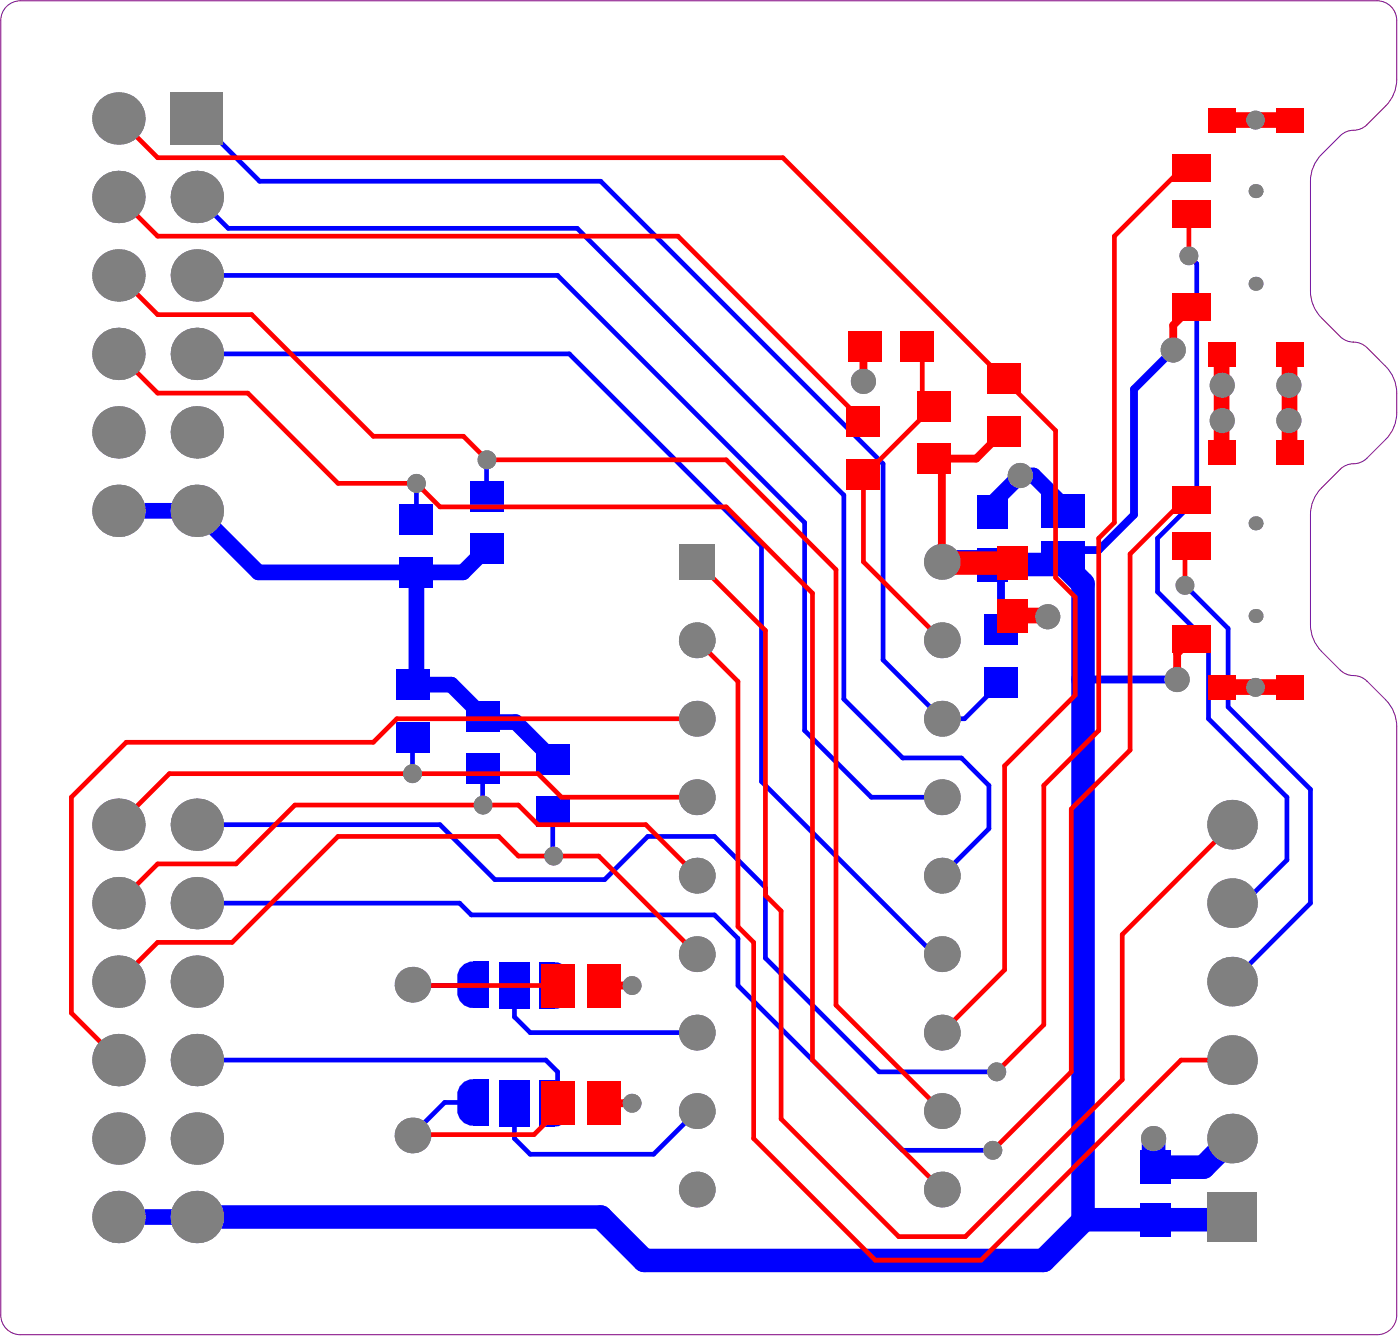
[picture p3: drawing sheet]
<svg xmlns="http://www.w3.org/2000/svg" width="151mm" height="144mm" viewBox="0 0 151 144" stroke-linecap="round" stroke-linejoin="round" font-family="sans-serif">
<path d="M.7 .7l.4-.3 .5-.2 .6-.1h146a2.11 2.11 0 0 1 2.1 2.1v6.3a4.1 4.1 0 0 1-1.2 2.9l-2 2a2.36 2.36 0 0 1-1.9 .7l-.7 .3-.3 .2-2 2a4.1 4.1 0 0 0-1.2 2.9v11.8a4.1 4.1 0 0 0 1.2 2.9l2 2a2.36 2.36 0 0 0 1.8 .6l.8 .3 .3 .3 2 2a4.1 4.1 0 0 1 1.2 2.9 7.5 7.5 0 0 1-.3 3.7l-.6 .9-2.3 2.4a2.36 2.36 0 0 1-1.9 .6l-.7 .3-.3 .3-2 2a4.1 4.1 0 0 0-1.2 2.9v11.8a4.1 4.1 0 0 0 1.2 2.9l2 2a2.36 2.36 0 0 0 1.8 .6l.8 .3 .3 .3 2 2a4.1 4.1 0 0 1 1.2 2.9v63.3a2.11 2.11 0 0 1-2.1 2.1h-146a2.11 2.11 0 0 1-2.1-2.1v-139.3l.1-.6 .2-.5z" fill="none" stroke="#800080" stroke-width=".11"/>
<g fill="#00f">
<path d="M49.9 103.7l.7-.3h.3v5a1.63 1.63 0 0 1-1.7-1.7v-1.9l.3-.6z"/>
<path d="M59.7 103.5a1.63 1.63 0 0 1 1.7 1.8v1.5a1.63 1.63 0 0 1-1.7 1.7z"/>
<path d="M49.9 116.4l.7-.3h.3v5a1.63 1.63 0 0 1-1.7-1.7v-1.9l.3-.6z"/>
<path d="M59.7 116.2a1.63 1.63 0 0 1 1.7 1.7v1.5a1.63 1.63 0 0 1-1.7 1.8z"/>
</g>
<g fill="none" stroke="#00f" stroke-width=".51">
<path d="M21.2 12.7l6.7 6.8h36.7l30.4 30.4v21.1l6.3 6.3h2.5l3.9-3.9M21.2 38.1h40.1l20.6 20.6v25.4l18.6 18.5h.8M21.2 21.2l3.4 3.4h37.5l28.7 28.7v21.9l6.3 6.3h6.4l2.9 3v4.6l-5.1 5.1M21.2 29.6h38.8l26.6 26.6v22.4l7.1 7.2h7.6M127.9 27.5l.9 .9v25.3l-4.3 4.2v5.8l5.5 5.5v8.1l8.5 8.5v6.7l-4.7 4.7h-1.2M44.8 52v3.9M52.4 49.5v3.9M44.4 79.3v3.9M127.5 63l4.6 4.6v8.5l8.9 8.8v12.3l-8.4 8.4M21.2 97.2h28.2l1.3 1.2h26.2l2.5 2.6v5l17.7 17.7h9.7M21.2 88.7h26.1l5.9 5.9h11.9l4.6-4.6h7.2l5.5 5.5v7.6l12.2 12.2h12.6M51.9 82.7l.1 3.9"/>
<path d="M59.5 88.2v3.8l.1 .1M21.2 114h37.5l1.3 1.3v2.3l-1.1 1.1M51.7 105.9v.1h-7.3M51.7 118.6h-3.9l-3.4 3.5M55.4 106v3.4l1.6 1.7h18M55.4 118.7v3.8l1.6 1.7h13.3l4.7-4.7"/>
</g>
<path d="M12.7 55h8.5l6.6 6.6h22l2.6-2.6M114.4 54.3l-3.2-3.1h-1.4l-3 2.9v1M44.8 61.6v11.6l-.4 .5h4.2l4 4h2.9l4 4M12.7 130.9h8.5" fill="none" stroke="#00f" stroke-width="1.7"/>
<path d="M126.2 37.6l-4.2 4.3v13.5l-3.8 3.8h-2.4l-1.5 1.5M106.5 60.4l1.2 1.2v6.1M116.5 73.1h10.2" fill="none" stroke="#00f" stroke-width=".84"/>
<path d="M101.3 60.4h5.2M106.8 60.7h7.5M114.4 60.6l2.1 2.2v68.5l-4.2 4.3h-43l-4.7-4.7h-43.4M124.1 122.5v2.9M132.6 122.5l-3.1 3.1h-5.2M132.6 130.9l-.3 .3h-15.6" fill="none" stroke="#00f" stroke-width="2.5"/>
<g fill="#808080">
<circle cx="127.9" cy="27.5" r="1.01"/>
<circle cx="127.5" cy="63" r="1.01"/>
<circle cx="92.9" cy="41" r="1.35"/>
<circle cx="109.8" cy="51.2" r="1.35"/>
<circle cx="68" cy="118.7" r="1.01"/>
<circle cx="68" cy="106" r="1.01"/>
<circle cx="131.5" cy="45.2" r="1.35"/>
<circle cx="131.5" cy="41.4" r="1.35"/>
<circle cx="138.7" cy="45.2" r="1.35"/>
<circle cx="138.7" cy="41.4" r="1.35"/>
<circle cx="135.1" cy="73.9" r="1.01"/>
<circle cx="135.1" cy="12.9" r="1.01"/>
<circle cx="124.1" cy="122.5" r="1.35"/>
<circle cx="126.2" cy="37.6" r="1.35"/>
<circle cx="126.7" cy="73.1" r="1.35"/>
<circle cx="106.8" cy="123.7" r="1.01"/>
<circle cx="107.2" cy="115.3" r="1.01"/>
<circle cx="112.7" cy="66.3" r="1.35"/>
<circle cx="52.4" cy="49.5" r="1.01"/>
<circle cx="44.8" cy="52" r="1.01"/>
<circle cx="59.6" cy="92.1" r="1.01"/>
<circle cx="52" cy="86.6" r="1.01"/>
<circle cx="44.4" cy="83.2" r="1.01"/>
<circle cx="75" cy="119.5" r="1.93"/>
<circle cx="75" cy="85.8" r="1.93"/>
<circle cx="101.3" cy="119.5" r="1.93"/>
<circle cx="101.3" cy="85.8" r="1.93"/>
<circle cx="135.1" cy="66.3" r=".75"/>
<circle cx="135.1" cy="30.5" r=".75"/>
<circle cx="75" cy="128" r="1.93"/>
<circle cx="75" cy="111.1" r="1.93"/>
<circle cx="75" cy="102.6" r="1.93"/>
<circle cx="75" cy="94.2" r="1.93"/>
<circle cx="75" cy="68.9" r="1.93"/>
<circle cx="101.3" cy="111.1" r="1.93"/>
<circle cx="101.3" cy="128" r="1.93"/>
<circle cx="101.3" cy="94.2" r="1.93"/>
<circle cx="101.3" cy="102.6" r="1.93"/>
<circle cx="101.3" cy="60.4" r="1.93"/>
<circle cx="101.3" cy="68.9" r="1.93"/>
<circle cx="135.1" cy="56.3" r=".75"/>
<circle cx="135.1" cy="20.6" r=".75"/>
<circle cx="75" cy="77.3" r="1.93"/>
<circle cx="101.3" cy="77.3" r="1.93"/>
<circle cx="44.4" cy="105.9" r="1.92"/>
<circle cx="21.2" cy="122.5" r="2.82"/>
<circle cx="21.2" cy="114" r="2.82"/>
<circle cx="21.2" cy="97.2" r="2.82"/>
<circle cx="21.2" cy="88.7" r="2.82"/>
<circle cx="21.2" cy="46.5" r="2.82"/>
<circle cx="21.2" cy="38.1" r="2.82"/>
<circle cx="21.2" cy="29.6" r="2.82"/>
<circle cx="21.2" cy="21.2" r="2.82"/>
<circle cx="44.4" cy="122.1" r="1.92"/>
<circle cx="132.6" cy="114" r="2.67"/>
<circle cx="132.6" cy="122.5" r="2.67"/>
<circle cx="132.6" cy="88.7" r="2.67"/>
<circle cx="132.6" cy="97.2" r="2.67"/>
<circle cx="21.2" cy="130.9" r="2.82"/>
<circle cx="21.2" cy="105.6" r="2.82"/>
<circle cx="21.2" cy="55" r="2.82"/>
<circle cx="132.6" cy="105.6" r="2.67"/>
<circle cx="12.7" cy="122.5" r="2.82"/>
<circle cx="12.7" cy="114" r="2.82"/>
<circle cx="12.7" cy="97.2" r="2.82"/>
<circle cx="12.7" cy="88.7" r="2.82"/>
<circle cx="12.7" cy="46.5" r="2.82"/>
<circle cx="12.7" cy="38.1" r="2.82"/>
<circle cx="12.7" cy="29.6" r="2.82"/>
<circle cx="12.7" cy="21.2" r="2.82"/>
<circle cx="12.7" cy="12.7" r="2.82"/>
<circle cx="12.7" cy="130.9" r="2.82"/>
<circle cx="12.7" cy="105.6" r="2.82"/>
<circle cx="12.7" cy="55" r="2.82"/>
</g>
<g fill="#808080">
<path d="M73 58.5h3.9v3.9h-3.9z" fill-rule="evenodd"/>
<path d="M18.4 9.9h5.6v5.7h-5.6z" fill-rule="evenodd"/>
<path d="M129.9 128.3h5.3v5.3h-5.3z" fill-rule="evenodd"/>
</g>
<g fill="#00f">
<path d="M53.7 103.5h3.3v5h-3.3z" fill-rule="evenodd"/>
<path d="M105.9 71.7h3.6v3.4h-3.6z" fill-rule="evenodd"/>
<path d="M53.7 116.2h3.3v5h-3.3z" fill-rule="evenodd"/>
<path d="M105.9 66.1h3.6v3.3h-3.6z" fill-rule="evenodd"/>
<path d="M50.9 103.4h1.7v5h-1.7z" fill-rule="evenodd"/>
<path d="M58 103.5h1.7v5h-1.7z" fill-rule="evenodd"/>
<path d="M57.6 85.7h3.7v3.3h-3.7z" fill-rule="evenodd"/>
<path d="M42.6 77.6h3.6v3.4h-3.6z" fill-rule="evenodd"/>
<path d="M42.6 72h3.6v3.3h-3.6z" fill-rule="evenodd"/>
<path d="M50.5 57.4h3.7v3.3h-3.7z" fill-rule="evenodd"/>
<path d="M50.5 51.7h3.7v3.4h-3.7z" fill-rule="evenodd"/>
<path d="M112 58.1h4.7v3.7h-4.7z" fill-rule="evenodd"/>
<path d="M122.6 123.7h3.4v3.7h-3.4z" fill-rule="evenodd"/>
<path d="M50.9 116.1h1.7v5h-1.7z" fill-rule="evenodd"/>
<path d="M58 116.2h1.7v5h-1.7z" fill-rule="evenodd"/>
<path d="M57.6 80h3.7v3.3h-3.7z" fill-rule="evenodd"/>
<path d="M50.1 81h3.7v3.3h-3.7z" fill-rule="evenodd"/>
<path d="M50.1 75.4h3.7v3.3h-3.7z" fill-rule="evenodd"/>
<path d="M43 54.3h3.6v3.3h-3.6z" fill-rule="evenodd"/>
<path d="M43 59.9h3.6v3.3h-3.6z" fill-rule="evenodd"/>
<path d="M112 53.2h4.7v3.6h-4.7z" fill-rule="evenodd"/>
<path d="M105.2 53.3h3.3v3.6h-3.3z" fill-rule="evenodd"/>
<path d="M105.2 58.9h3.3v3.7h-3.3z" fill-rule="evenodd"/>
<path d="M122.6 129.4h3.4v3.6h-3.4z" fill-rule="evenodd"/>
</g>
<g fill="none" stroke="#f00" stroke-width=".51">
<path d="M12.7 12.7l4.3 4.3M127.2 18.1h1M12.7 29.6l4.3 4.2h10.1M12.7 38.1l4.3 4.2M12.7 21.2l4.3 4.2M97.4 37.3l.7 .7M99.2 38v4.5l1.2 1.2M119.9 25.4v30.8M128.2 23.1h-.5l.2 .1v4.3M44.8 52l2.5 2.5M93.1 51h-.2v9.4M113.6 46.3v15.8l2.1 2.1v10.6"/>
<path d="M118.2 57.9v20.7l-5.9 5.9v25.7M121.6 59.6v21.1M127.4 53.8h.8M128.2 58.8l-.8 .8 .1 .1v3.3M42.7 77.3l-2.5 2.6M79.4 73.3v26.4l1.7 1.7v21.1M82.4 67.8v28.5l1.6 1.7v22.4M87.4 63.8v50.2M90 61.3v46.8M7.7 85.8v23.2M25.4 92.9h-8.4l-4.3 4.3M52 86.6h3.8"/>
<path d="M53.7 90l2.1 2.1M108.1 82.4v21.9M115.3 87v28.3M25 101.4h-8l-4.3 4.2M44.4 106h15.6M60 118.7v.8l-2.5 2.6h-13.1M120.8 100.5v15.6"/>
</g>
<path d="M92.9 38.5v2.5M128.2 33l-2 2v2.6M100.4 49.3l.9 .9v10.2M128.2 68.8l-1.5 1.5v2.8M65 118.7v-.4l.4 .4h2.6M65.4 106h2.6" fill="none" stroke="#f00" stroke-width=".84"/>
<path d="M101.3 60.4l.2 .2" fill="none" stroke="#f00" stroke-width="2.5"/>
<circle cx="44.4" cy="106" r=".25" fill="#f00"/>
<path d="M91.8 37.3l1.1 1.2M108 46.4l-3 2.9h-4.6M65 106v.4l.4-.4" fill="none" stroke="#f00" stroke-width=".84"/>
<g fill="none" stroke="#f00" stroke-width=".51">
<path d="M17 17h67.2l29.4 29.3M127.2 18.1l-7.3 7.3M17 25.4h55.9l20 20M27.1 33.8l13.1 13.1h9.7l2.5 2.6h25.7l11.9 11.8M98.1 38h1.1M17 42.3h9.7l9.7 9.7h8.4M47.3 54.5h30.8l9.3 9.3M100.4 43.7l-7.3 7.3M119.9 56.2l-1.7 1.7M127.4 53.8l-5.8 5.8M40.2 79.9h-26.6l-5.9 5.9M42.7 77.3h32.3"/>
<path d="M75 68.9l4.4 4.4M75 60.4l7.4 7.4M92.9 60.4l8.4 8.5M115.7 74.8l-7.6 7.6M52 86.6h-20.3l-6.3 6.3M53.7 90h-17.3l-11.4 11.4M55.8 92.1h8.6l10.6 10.5M55.8 86.6l2.1 2.1h11.6l5.5 5.5M75 85.8h-14.6l-2.5-2.6h-39.7l-5.5 5.5M121.6 80.7l-6.3 6.3M132.6 88.7l-11.8 11.8M7.7 109l5 5"/>
<path d="M87.4 114l13.9 14M90 108.1l11.3 11.4M108.1 104.3l-6.8 6.8M112.3 110.2l-5.1 5.1M115.3 115.3l-8.5 8.4M120.8 116.1l-16.9 16.9h-7.2l-12.7-12.6M132.6 114h-5.5l-21.5 21.6h-11.4l-13.1-13.1"/>
</g>
<path d="M131.4 12.9h7.3M131.4 38.2v10.5M138.7 38.2v10.5M108.9 66.2h3.7l.1 .1M131.4 73.9h7.3" fill="none" stroke="#f00" stroke-width="1.7"/>
<path d="M101.5 60.6h7.4" fill="none" stroke="#f00" stroke-width="2.5"/>
<g fill="#808080">
<circle cx="127.9" cy="27.5" r="1.01"/>
<circle cx="127.5" cy="63" r="1.01"/>
<circle cx="92.9" cy="41" r="1.35"/>
<circle cx="109.8" cy="51.2" r="1.35"/>
<circle cx="68" cy="118.7" r="1.01"/>
<circle cx="68" cy="106" r="1.01"/>
<circle cx="131.5" cy="45.2" r="1.35"/>
<circle cx="131.5" cy="41.4" r="1.35"/>
<circle cx="138.7" cy="45.2" r="1.35"/>
<circle cx="138.7" cy="41.4" r="1.35"/>
<circle cx="135.1" cy="73.9" r="1.01"/>
<circle cx="135.1" cy="12.9" r="1.01"/>
<circle cx="124.1" cy="122.5" r="1.35"/>
<circle cx="126.2" cy="37.6" r="1.35"/>
<circle cx="126.7" cy="73.1" r="1.35"/>
<circle cx="106.8" cy="123.7" r="1.01"/>
<circle cx="107.2" cy="115.3" r="1.01"/>
<circle cx="112.7" cy="66.3" r="1.35"/>
<circle cx="52.4" cy="49.5" r="1.01"/>
<circle cx="44.8" cy="52" r="1.01"/>
<circle cx="59.6" cy="92.1" r="1.01"/>
<circle cx="52" cy="86.6" r="1.01"/>
<circle cx="44.4" cy="83.2" r="1.01"/>
<circle cx="75" cy="119.5" r="1.93"/>
<circle cx="75" cy="85.8" r="1.93"/>
<circle cx="101.3" cy="119.5" r="1.93"/>
<circle cx="101.3" cy="85.8" r="1.93"/>
<circle cx="135.1" cy="66.3" r=".75"/>
<circle cx="135.1" cy="30.5" r=".75"/>
<circle cx="75" cy="128" r="1.93"/>
<circle cx="75" cy="111.1" r="1.93"/>
<circle cx="75" cy="102.6" r="1.93"/>
<circle cx="75" cy="94.2" r="1.93"/>
<circle cx="75" cy="68.9" r="1.93"/>
<circle cx="101.3" cy="111.1" r="1.93"/>
<circle cx="101.3" cy="128" r="1.93"/>
<circle cx="101.3" cy="94.2" r="1.93"/>
<circle cx="101.3" cy="102.6" r="1.93"/>
<circle cx="101.3" cy="60.4" r="1.93"/>
<circle cx="101.3" cy="68.9" r="1.93"/>
<circle cx="135.1" cy="56.3" r=".75"/>
<circle cx="135.1" cy="20.6" r=".75"/>
<circle cx="75" cy="77.3" r="1.93"/>
<circle cx="101.3" cy="77.3" r="1.93"/>
<circle cx="44.4" cy="105.9" r="1.92"/>
<circle cx="21.2" cy="122.5" r="2.82"/>
<circle cx="21.2" cy="114" r="2.82"/>
<circle cx="21.2" cy="97.2" r="2.82"/>
<circle cx="21.2" cy="88.7" r="2.82"/>
<circle cx="21.2" cy="46.5" r="2.82"/>
<circle cx="21.2" cy="38.1" r="2.82"/>
<circle cx="21.2" cy="29.6" r="2.82"/>
<circle cx="21.2" cy="21.2" r="2.82"/>
<circle cx="44.4" cy="122.1" r="1.92"/>
<circle cx="132.6" cy="114" r="2.67"/>
<circle cx="132.6" cy="122.5" r="2.67"/>
<circle cx="132.6" cy="88.7" r="2.67"/>
<circle cx="132.6" cy="97.2" r="2.67"/>
<circle cx="21.2" cy="130.9" r="2.82"/>
<circle cx="21.2" cy="105.6" r="2.82"/>
<circle cx="21.2" cy="55" r="2.82"/>
<circle cx="132.6" cy="105.6" r="2.67"/>
<circle cx="12.7" cy="122.5" r="2.82"/>
<circle cx="12.7" cy="114" r="2.82"/>
<circle cx="12.7" cy="97.2" r="2.82"/>
<circle cx="12.7" cy="88.7" r="2.82"/>
<circle cx="12.7" cy="46.5" r="2.82"/>
<circle cx="12.7" cy="38.1" r="2.82"/>
<circle cx="12.7" cy="29.6" r="2.82"/>
<circle cx="12.7" cy="21.2" r="2.82"/>
<circle cx="12.7" cy="12.7" r="2.82"/>
<circle cx="12.7" cy="130.9" r="2.82"/>
<circle cx="12.7" cy="105.6" r="2.82"/>
<circle cx="12.7" cy="55" r="2.82"/>
</g>
<g fill="#808080">
<path d="M73 58.5h3.9v3.9h-3.9z" fill-rule="evenodd"/>
<path d="M18.4 9.9h5.6v5.7h-5.6z" fill-rule="evenodd"/>
<path d="M129.9 128.3h5.3v5.3h-5.3z" fill-rule="evenodd"/>
</g>
<g fill="#f00">
<path d="M107.2 64.4h3.4v3.6h-3.4z" fill-rule="evenodd"/>
<path d="M106.2 44.7h3.6v3.3h-3.6z" fill-rule="evenodd"/>
<path d="M126.1 57.3h4.2v3h-4.2z" fill-rule="evenodd"/>
<path d="M126.1 52.3h4.2v3h-4.2z" fill-rule="evenodd"/>
<path d="M126.1 31.5h4.2v3h-4.2z" fill-rule="evenodd"/>
<path d="M126.1 16.6h4.2v3h-4.2z" fill-rule="evenodd"/>
<path d="M107.2 58.7h3.4v3.7h-3.4z" fill-rule="evenodd"/>
<path d="M106.2 39.1h3.6v3.3h-3.6z" fill-rule="evenodd"/>
<path d="M126.1 67.3h4.2v3h-4.2z" fill-rule="evenodd"/>
<path d="M126.1 21.6h4.2v2.9h-4.2z" fill-rule="evenodd"/>
<path d="M63.2 103.7h3.6v4.6h-3.6z" fill-rule="evenodd"/>
<path d="M58.2 103.7h3.7v4.6h-3.7z" fill-rule="evenodd"/>
<path d="M129.9 72.6h3v2.6h-3z" fill-rule="evenodd"/>
<path d="M137.3 72.6h2.9v2.6h-2.9z" fill-rule="evenodd"/>
<path d="M129.9 36.8h3v2.7h-3z" fill-rule="evenodd"/>
<path d="M137.3 36.8h2.9v2.7h-2.9z" fill-rule="evenodd"/>
<path d="M137.3 11.6h2.9v2.6h-2.9z" fill-rule="evenodd"/>
<path d="M129.9 11.6h3v2.6h-3z" fill-rule="evenodd"/>
<path d="M63.2 116.4h3.6v4.6h-3.6z" fill-rule="evenodd"/>
<path d="M58.2 116.4h3.7v4.6h-3.7z" fill-rule="evenodd"/>
<path d="M98.6 42h3.7v3.3h-3.7z" fill-rule="evenodd"/>
<path d="M98.6 47.7h3.7v3.3h-3.7z" fill-rule="evenodd"/>
<path d="M96.9 35.6h3.6v3.3h-3.6z" fill-rule="evenodd"/>
<path d="M137.3 47.3h2.9v2.7h-2.9z" fill-rule="evenodd"/>
<path d="M129.9 47.3h3v2.7h-3z" fill-rule="evenodd"/>
<path d="M91.1 43.7h3.6v3.3h-3.6z" fill-rule="evenodd"/>
<path d="M91.2 35.6h3.7v3.3h-3.7z" fill-rule="evenodd"/>
<path d="M91.1 49.4h3.6v3.3h-3.6z" fill-rule="evenodd"/>
</g>
</svg>
